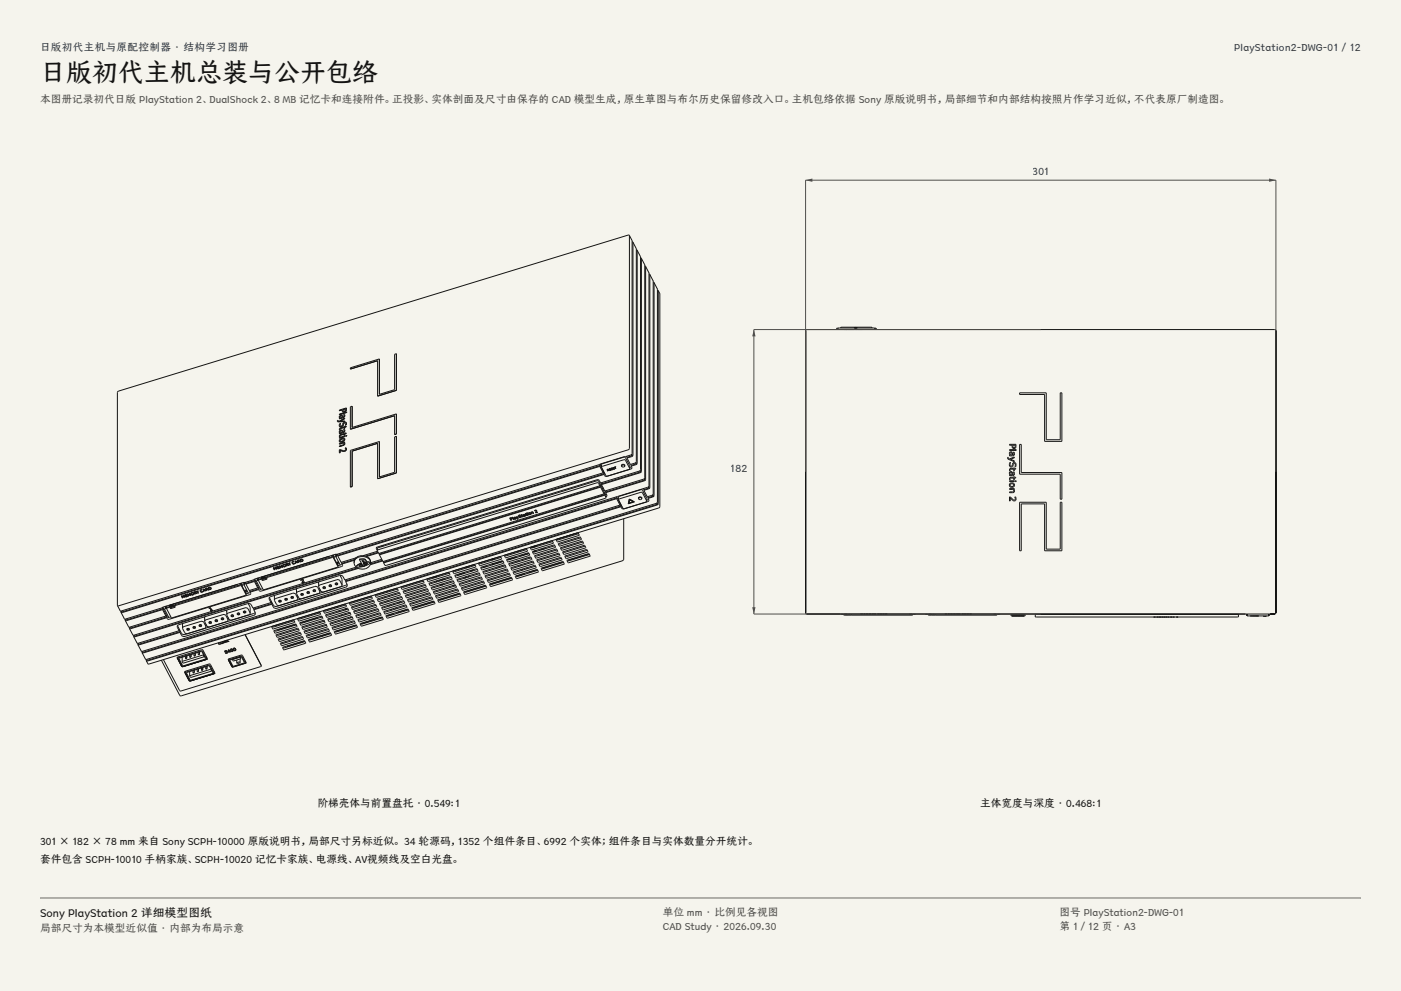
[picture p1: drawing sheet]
<svg xmlns="http://www.w3.org/2000/svg" width="420mm" height="297mm" viewBox="0 0 420 297" stroke-linecap="round" stroke-linejoin="round" font-family="sans-serif">
<defs><g id="words">
<text font-size="7.8" fill="#141413" x="12" y="24.7">日版初代主机总装与公开包络</text>
<text font-size="3.5" fill="#141413" x="12" y="274.9">Sony PlayStation 2 详细模型图纸</text>
<g font-size="3.2" fill="#1b365d">
<text x="12" y="15.3">日版初代主机与原配控制器 · 结构学习图册</text>
<text x="369.9" y="15.3">PlayStation2-DWG-01 / 12</text>
<text x="309.6" y="52.4">301</text>
<text x="219.1" y="141.4">182</text>
</g>
<g font-size="3.2" fill="#504e49">
<text x="12" y="30.9">本图册记录初代日版 PlayStation 2、DualShock 2、8 MB 记忆卡和连接附件。正投影、实体剖面及尺寸由保存的 CAD 模型生成，原生草图与布尔历史保留修改入口。主机包络依据 Sony 原版说明书，局部细节和内部结构按照片作学习近似，不代表原厂制造图。</text>
<text x="198.7" y="274.5">单位 mm · 比例见各视图</text>
<text x="317.6" y="274.5">图号 PlayStation2-DWG-01</text>
<text x="12" y="279.3">局部尺寸为本模型近似值 · 内部为布局示意</text>
<text x="198.7" y="278.8">CAD Study · 2026.09.30</text>
<text x="317.6" y="278.8">第 1 / 12 页 · A3</text>
</g>
<g font-size="3.2" fill="#141413">
<text x="95.2" y="242">阶梯壳体与前置盘托 · 0.549:1</text>
<text x="293.8" y="242">主体宽度与深度 · 0.468:1</text>
<text x="12" y="253.3">301 × 182 × 78 mm 来自 Sony SCPH-10000 原版说明书，局部尺寸另标近似。 34 轮源码，1352 个组件条目、6992 个实体；组件条目与实体数量分开统计。</text>
<text x="12" y="258.6">套件包含 SCPH-10010 手柄家族、SCPH-10020 记忆卡家族、电源线、AV视频线及空白光盘。</text>
</g>
</g></defs>
<g fill="#f5f4ed">
<path d="M0 0h420v297h-420z"/>
<path d="M12 12h396v275h-396z"/>
</g>
<g fill="none" stroke="#141413" stroke-width=".3">
<path d="M188.7 70.5h-.4l-152.9 46.8-.2 .3v63.9M188.7 70.5v63.9l-.2 .3-152.9 46.9-.4-.1M188.7 70.5l.8 1.6M189.4 72l.1 .1M189.5 72.1v63.9l-.2 .3-152.9 46.8M189.5 72.5l.2 .1M189.7 72.6v63.9M189.7 72.6l1 1.9M190.7 74.4v.1M190.7 74.5v63.9l-.3 .4-1.4 .4-1-1.9M190.8 74.9l.2 .1M191 75v63.9"/>
<path d="M191 75l1 1.9M192 76.9h.1M192 76.9l-.1 64.1-11.9 3.7-.5-.9h-.5l-65.9 20.1-.3 .4 .3 .7M192 77.3l.3 .1M192.3 77.4v64M192.3 77.4l1 1.9M193.2 79.3h.1M193.3 79.3v64l-.4 .3-11.6 3.6-1-2M193.3 79.7l.2 .1M193.5 79.8v64M193.5 79.8l1 2M194.5 81.7v.1"/>
<path d="M194.5 81.8v64l-91.1 28-.7-1.2-.9-.1-20.6 6.3-.5 .6 .5 1.2M194.6 82.1l.2 .1M194.8 82.2v64M194.8 82.2l1 2M195.7 84.1l.1 .1M195.8 84.2v63.9l-.4 .4-1.4 .4-1-1.9M195.8 84.6l.3 .1M196.1 84.7v63.9M196.1 84.7l1 1.9M197 86.5l.1 .1M197.1 86.6v63.9l-.2 .3-152.9 46.8M197.1 87l.2 .1"/>
<path d="M197.3 87.1v63.9M197.3 87.1l.5 .9M197.7 87.9l.1 .1M197.8 88v63.9l-.2 .3-152.9 46.8-.4-.1M241.7 98.8h140.6l.2 .3-.1 84.7-.3 .2h-140.4l-.2-.3v-84.6zM251.2 98.3h-.4v.5M251.2 98.3h11M251.2 98.3v.5M252.1 98.3v-.2h.3h8.7h.3v.2M253 98.7v.1M253.1 98.8h.1M253.1 98.7v.1"/>
<path d="M253.1 98.8h.2M253.5 98.7v.1M253.6 98.7v.1M254 98.7v.1M254.1 98.7v.1M254.2 98.7v.1M254.3 98.7v.1M254.5 98.7v.1M254.6 98.7v.1M254.7 98.7v.1M254.8 98.7v.1M254.9 98.7v.1"/>
<path d="M255 98.8h.5M255 98.7v.1M255.5 98.7v.1M255.6 98.8h.1M255.6 98.7v.1M255.7 98.8h.1M256 98.7v.1M256.1 98.2l.4 .1M256.1 98.2h.1M256.2 98.2h-.1M256.2 98.2l.3 .1M256.2 98.2h.6"/>
<path d="M256.5 98.7v.1M256.8 98.7v.1M256.8 98.2l-.3 .1M256.8 98.2h-.6M256.8 98.2h.1M256.9 98.7v.1M256.9 98.2l-.4 .1M256.9 98.2h.1M257.1 98.7v.1M257.2 98.7v.1M257.3 98.7v.1M257.5 98.7v.1"/>
<path d="M257.6 98.7v.1M257.8 98.7v.1M257.9 98.7v.1M258 98.7v.1M258.2 98.7v.1M258.4 98.7v.1M258.5 98.7v.1M262.2 98.3h.4v.5M262.2 98.3v.5M105 110.6h.1M105 110.6l8.2-2.5v10.6M113.2 118.7h.1"/>
<path d="M113.7 107.6l-8.7 2.6v.4M113.7 107.6v10.6M118.8 106l-.5 .2v10.6l-4.6 1.4v-10.6M118.8 106v11M118.8 106h.1M118.8 117h.1M118.8 117l-5.6 1.7M305.7 117.7h8v14.1h4.1v-14.1h.5v14.6h-5.1v-14.1h-7.5zM101.2 126.3h.1M101.2 126.3v.1M101.2 126.4h.4M101.3 126l-.1 .3"/>
<path d="M101.3 126h.1M101.6 126.4h.1M101.7 125.1l.1 .1M101.7 129.6h.1M101.7 132.3h.1M101.7 129.6l.1 .1M101.7 123.1l.9-.3v.5M101.7 133.1l1.1-.3 .3 .2-.2 .3-1.2 .4v.1M101.7 123.1h.1M101.7 124.3h.1M101.7 125.5h.1M101.7 128.9h.1"/>
<path d="M101.7 130h.1M101.7 130.9h.1M101.7 131.3h.1M101.7 133.8h.1M101.7 133.1h.1M101.7 135.7h.1M101.7 127.7v.1M101.8 125.2l.2 .1-.3 .2M101.8 129.6l.2 .1-.3 .3M101.8 125.2l.2 .1M101.8 129.7h.2M101.9 128.8h.1"/>
<path d="M101.9 130.7l.1 .1M101.9 130.8h.1M102 128.8l-.3 .1M102 130.8l-.3 .1M102 135h.1M102 135.6v.1M102 135v.7M102 135l.8 .2M102 135.7h-.3M102 129.2l-.1 .2M102 128.5v.3M102 130.5l-.1 .2"/>
<path d="M102 128.5v.1M102 130.5v.2M102.1 126.9l-.3 .1-.1 .7M102.1 126.9h.1M102.2 124.6h.3M102.2 124.6a.27 .27 0 0 0-.3 .2 .27 .27 0 0 0 .2 .3h.4v-.4M102.3 128.4l-.3 .1M102.3 128.4l.8-.3v.4M102.5 124.6v.1M102.5 129.1h.1M102.5 129.1l-.5 .1M102.5 129.1v.5h-.4l-.2-.2"/>
<path d="M102.6 123.3h.1M102.6 123.3l.6 .1M102.7 124.5a.61 .61 0 0 0-.7 0 .61 .61 0 0 0-.3 .6M102.7 129a.61 .61 0 0 0-.7 0 .61 .61 0 0 0-.3 .6M102.7 129v.3M102.7 129v.2M102.7 124.5h.1M102.7 124.5v.5M102.7 127.6l-.6 .3-.4-.1M102.7 129.2v.3M102.8 135.2h.1M102.8 125h-.1"/>
<path d="M102.8 129.5h-.1M102.8 135.2l.2 .1M102.8 122.8l.8-.3a.45 .45 0 0 1-.2 .8 .45 .45 0 0 1-.6-.5zM102.8 122.8h.1M102.9 127.2l-.2 .4M102.9 127.2h.1M103 131.5l-.8 .2-.3 .4M103 131.5l.1 .1a.71 .71 0 0 1-1.2 .5M103 127.1h.1M103 127.1l-.1 .1M103 124.3h.3M103 128.8h.3"/>
<path d="M103 124.3h.1M103 128.8h.1M103 124.3l.1 .4-.3 .3M103 128.8l.1 .4-.3 .3M103.1 130.5v-.4l-1.1 .4M103.1 128.5h.1M103.1 130.5h.1M103.2 125l-.6 .2M103.2 129.4l-.6 .3M103.2 125l-1.5 .5M103.2 129.4l-1.5 .6M103.2 133.3l-1.5 .5"/>
<path d="M103.3 124.3l.1 .2M103.3 124.3h.1M103.3 128.8h.1M103.3 124.3l.1 .3M103.3 128.8v.1M103.3 126.7l-.3 .4M103.3 126.7h.3M103.3 125.3l-1.5 .9h-.4l-.1-.2M103.3 127.7l-1.4 .6-.2 .6M103.3 129.7l-1.4 .6-.2 .6M103.3 130.4h.1M103.3 125.5h.1"/>
<path d="M103.3 126.1v.1M103.3 130.7l-1.6 .4v.2M103.3 132.4l-1.6 .5v.2M103.3 125.3h.1M103.3 125.3v.2M103.3 126.1v.2M103.3 128v.4M103.3 130v.4M103.3 130.7v.1M103.3 132.4v.2M103.3 125.5l-1.2 .7 1.2-.1M103.3 126.3h.1"/>
<path d="M103.3 128h.1M103.3 128.4h.1M103.3 127.7h.1M103.3 130v.1M103.3 129.7h.1M103.3 130.7h.1M103.3 130.8h.1M103.3 132.4h.1M103.3 132.6h.1M103.3 131.5a1.08 1.08 0 0 0-1.6 .8M103.3 131.5h.1M103.3 132.6l-.2 .1 .2 .1"/>
<path d="M103.3 126.3l-1.7 .1M103.3 128.4l-.2 .1M103.3 130.4l-.2 .1M103.3 130.8l-1.6 .5M103.3 131.5a1.05 1.05 0 0 1-1.6 .8M103.3 128.8l-.1 .6M103.3 132.8h.1M103.3 128.9l-.1 .5M103.3 132.8l.1 .2M103.4 133l-.2 .3M103.4 124.6l-.2 .4M103.4 134.3h.4"/>
<path d="M103.4 134.3h.1M103.5 134.3l.1 .2M103.5 127.4h.1M103.6 126.7v.1M103.6 134.5h.1M103.6 134.5a.73 .73 0 0 1-.5 .6 .73 .73 0 0 1-.9-.3h-.5v.9M103.6 130.7v.1M103.6 126.8l-.1 .6M103.7 123.1l-.5 .3M103.7 135l-.7 .3M103.8 127.7h-.5M103.8 129.7h-.5"/>
<path d="M103.8 127.3h.1M103.8 127.9h.1M103.8 127.7h.1M103.8 127.7v.2M103.8 129.7v.2M103.8 129.7h.1M103.8 129.9h.1M103.8 127.3l-.3 .1M103.8 127.9l-.5 .1M103.8 129.9l-.5 .1M103.8 134.3v.1M103.8 134.3h.1"/>
<path d="M103.8 126.7a.89 .89 0 0 0-1.3 .8l-.2 .2a.39 .39 0 0 1-.4-.3 .39 .39 0 0 1 .2-.5M103.8 126.7h.1M103.8 126.7v.6M103.8 122.3l-.1 .8M103.8 122.3l-2.1 .6v.2M103.8 122.3h.1M103.8 134.4l-.1 .6M103.9 123.4l-2.2 .7v.2M103.9 130.5l-.3 .2M103.9 123.4h.1M103.9 123.6h.1M103.9 123.4v.2"/>
<path d="M103.9 130.5v.2M103.9 130.5h.1M103.9 130.6v.1M103.9 123.6l-2.2 .7M103.9 130.7h-.3M105 128.6l13.3-4v5.6M105 128.6h.1M105.6 121.7l-.6 .2v6.7M105.6 135.2l7.6-2.3v10.6M105.6 121.7h.1M105.6 121.7v6.4l13.2-4.1M105.6 135.2v10.6"/>
<path d="M105.6 135.2h.1M113.7 132.3l-8.7 2.7v11M113.7 132.3v10.6M118.3 130.2h.1M118.8 124v6.1M118.8 130.8v11M118.8 130.8l-.5 .1v10.6l-4.6 1.4v-10.6M118.8 130.1h.1M118.8 124v.1M118.8 130.8h.1M118.8 130.1l-.5 .1M179.7 139.2l.1 .4"/>
<path d="M179.8 139.2l1.8 3.3 .5 .2M179.8 139.8l-143.1 43.8-.4-.1M179.8 139.6l-143.5 43.9M179.8 139.8l1 1.9M179.8 139.6v.2M180.2 139l-.3 .4M180.3 139.2l.1 .1M180.3 139.2l.3-.2 6.6-2 .3 .2 1.3 2.4v.9M180.3 139.2v.8M181.8 138.5l.1 .1M182.7 138.2v.1M184.6 139.9l-1 .3"/>
<path d="M184.6 139.9h.1M184.6 139.9v.1M184.6 140h-.2l.2 .5M184.6 140h.1M185.4 137.4v.1M186.4 139.7l.3 .3 .5-.3M186.4 139.7l.4-.4 .4 .4M186.4 139.3v.4M186.4 139.8l-.1-.3a.54 .54 0 0 1 .5-.4 .54 .54 0 0 1 .5 .4l-.1 .3M187.2 139.3v.4M187.8 136.8l.2 .3M188 137.1v.2"/>
<path d="M189.1 139.2l.1 .3M189.2 139.7l.2 .5-.3 .4-7.1 2.2a.69 .69 0 0 1-.9-.6M189.2 139.5v.2M189.3 139.9l-.5 .2M189.4 136.1v.5l-.1-.3M189.7 136.5l-.4 .4-1.3 .4M189.7 136.5l-1.7 .6M190.7 138.5v.5l-.2-.3M191 138.9l-.4 .4-1.4 .4M191 138.9l-1.8 .6M302.1 137.1l.6 .4 1.4-.6v.3l-1.2 .5 1.2 .4v.3l-1.8-.8zM302.6 133.2h2v.6a.63 .63 0 0 1-.8 .6 .63 .63 0 0 1-.4-1h-.8z"/>
<path d="M302.6 134.8h2.1v.2h-2.1zM302.7 138.6h.3a.5 .5 0 0 0-.3 .7 .5 .5 0 0 0 .7 .2 .66 .66 0 0 1 .8-.9 .66 .66 0 0 1 .3 1.1l-.3 .2a.45 .45 0 0 0 .2-.7 .45 .45 0 0 0-.6-.1 .7 .7 0 0 1-.8 .9 .7 .7 0 0 1-.3-1.2zM302.7 135.5a.61 .61 0 0 1 .8 .1 .61 .61 0 0 1 0 .8 .51 .51 0 0 0 .4-.4 .51 .51 0 0 0-.1-.5 .59 .59 0 0 1 .3 .7 .59 .59 0 0 1-.6 .4h-.9v-.2h.3l-.3-.3zM302.9 135.7l.4 .1 .1 .6-.6-.3zM303.6 133.4h.8v.4a.36 .36 0 0 1-.4 .3 .36 .36 0 0 1-.4-.3zM305.7 133.2h.5v8.4h12.1v8h-.5v-7.5h-12.1zM105 146h.1M105.6 145.8h.1M105.6 145.8l-.6 .2M113.2 143.5h.1M118.8 141.7v.1M118.8 141.8l-5.6 1.7"/>
<path d="M152.8 155.3h.1M152.8 155.3l.5 .7M153 155.3l.4 .1-.3 .2zM153.1 155.2l-.3 .1M153.1 155.6h.1M153.3 155.9v.1M153.3 155.2h-.2M153.3 155.2l.2 .2M153.5 155.4l-.4 .3 .2 .3M153.5 155.4h.1M153.5 155l.5 .7M153.5 155h.1"/>
<path d="M153.6 155h.1M153.6 155h-.1M153.6 155l.4 .7M154 155.2h.5M154 155.1l.5-.1 .3 .5M154 155.1v.1M154 155.7h.1M154.1 155.4l.3 .2 .4-.1M154.1 155.4h.1M154.2 155.4v.1M154.5 155.2h.1M154.5 155.2l-.4 .2"/>
<path d="M154.5 155.3l-.3 .1M154.5 155.3h.1M154.6 155.3v.1M154.6 155.4l-.4 .1M154.6 155.4h.1M154.7 154.9h.1M154.7 154.9l.5 .5M154.8 154.9h.1M154.8 154.9h-.1M154.8 155.5h.1M155.1 155.5v.1M155.2 155.4h.1"/>
<path d="M155.2 154.8l.1 .6M155.2 154.8v.4l-.4-.3M155.2 154.7v.1M155.2 155.4l-.1 .2M155.3 155.4h.1M155.3 155.4l-.2 .2M155.4 154.6l.8 .3M155.4 154.6h.1M155.6 154.6h.1M155.6 154.6l.2 .1M155.7 155.1h.1M155.8 154.7h.1"/>
<path d="M155.8 154.4l-.4 .2M155.9 154.7l.4 .2M155.9 154.7h.1M155.9 154.7h-.1M156 154.3l-.2 .1M156 154.3v.1M156 154.4l-.4 .2M156 154.4h.1M156.1 155l-.4 .1M156.2 154.9l-.1 .1M156.2 154.4v.1M156.2 154.3v.2"/>
<path d="M156.2 154.3h.1M156.3 154.9l-.6 .2M156.3 154.9h.1M156.3 154.2l-.1 .1M156.3 154.2h.1M156.3 154.2l.1 .2M156.4 154.4l.2-.1-.2 .2 .5 .3-.3 .1-.4-.4M156.4 154.4h.1M156.8 154.3h.5M156.8 154.3l.5-.1 .3 .4M156.8 154.3h.1M156.9 154.6l.2 .2 .5-.2"/>
<path d="M156.9 154.6h.1M157 154.6h.1M157 154.6l.2 .1M157 154.5v.1M157.1 154.4l-.2 .2M157.3 154.3h.1M157.3 154.3l-.2 .1M157.4 154.6l-.2 .1M157.4 154.5h-.4M157.4 154.5l-.2 .2M157.4 154.5v.1M157.5 154.1h.1"/>
<path d="M157.5 153.9v.2M157.5 153.9h.1M157.6 153.9h-.1M157.6 153.9h.1M157.6 153.9v.1M157.6 154.6h.1M157.6 154l.3-.1-.2 .2 .5 .4h-.4l-.3-.4M157.6 154h.1M157.9 153.7l.2 .1M157.9 153.7h.1M158 153.9l.4 .5M158 153.9h.1"/>
<path d="M158 153.7h-.1M158 153.7h.1M158 153.7l.1 .1M158.1 153.8h.1M158.1 153.9h-.1M158.1 153.9h.1M158.1 153.9l.3 .5M158.4 154.4h.1M158.4 153.9a.36 .36 0 0 0 .3 .4 .36 .36 0 0 0 .4-.3M158.4 153.9h.1M158.4 153.8v.1M158.6 153.7l.5 .3"/>
<path d="M158.6 153.7l-.2 .1M159.1 154h.1M159.1 153.5v.1M159.1 153.6l.4 .4M159.2 153.5l-.1 .1M159.2 153.5l.1 .1M159.2 153.5h.1M159.3 153.7l.2 .3M159.3 153.5v.1M159.3 153.5l.4-.1 .3 .5M159.4 153.6l.2-.1 .4 .4M159.4 153.6l-.1 .1"/>
<path d="M159.5 154h.1M160 153.9h.1M160.2 153.1h.6M160.2 153.1h.1M160.4 153l-.2 .1M160.5 153.6h.1M160.7 152.9l-.3 .1M160.7 152.9l.2 .1M160.7 153.3l-.2 .3M160.7 153.3h.1M160.8 153.1h.1M160.8 153.2l-.1 .1"/>
<path d="M160.8 153.1v.1M160.8 153.1l-.1 .2M160.9 153v.1M160.9 153.1l-.2 .5 .5-.1-.7 .1M160.9 153.1h.1M172.9 159.8l-5.9 1.8M173.2 159.7h.1M173.3 159.7l.3 .8-6.4 1.9-.4-.8M173.4 159.9l-6.4 1.9M179.8 145.6l-66.3 20.3-.4-.9M179.8 145.6l-.4-.8-.4-.1-65.7 20.1-.2 .2M179.8 145.6v-.2l.2 .4"/>
<path d="M180 145.8l-66.3 20.3v.2M180 146l1.1 2M180 146l-66.3 20.3M180 145.8v.2M180.1 144.7l.2 .3M180.2 144.9v.8M180.3 145v.2M180.3 140l.1 .1M180.3 140l.3-.2 6.6-2 .3 .1 1.3 2.6M180.7 146.1v.6M180.8 141.7l-107.4 32.9M180.8 141.7v-.2l.3 .5"/>
<path d="M181.1 142.2l-79.8 24.4M181.1 142v.2M181.1 142l-79.8 24.4M181.1 148l-66.3 20.3-1.1-2M181.1 148v-.2l.2 .4M181.2 142l.2 .1M181.3 148.4l.3 .7M181.3 148.2l-66.3 20.3v.2M181.3 148.4l-66.3 20.3M181.3 148.2v.2M181.4 147.1l.2 .3M181.6 147.7l.4 .8-.3 .3"/>
<path d="M181.6 147.4v.3M181.6 149.1l-.2 .3-65.6 20.1-.4-.1-.4-.7M181.6 149.1v-.7l-2.2-4.2-.4-.1-65.7 20.1-.2 .2M181.7 148.8h-.1M181.8 148.2l-.2 .1M181.9 140.7h.5M181.9 140.7l.4 .5M181.9 140.7h.1M182.1 140.9h.1M182.3 140.9h-.2M182.3 141.2h.1M182.3 140.8v.1"/>
<path d="M182.3 140.8h.1M182.3 140.8l-.2-.1v.2M182.4 140.9l.3 .2M182.4 140.9l-.2 .1 .1 .2M182.4 140.9h.1M182.4 140.7v.1M182.4 140.8v.1M182.4 140.8h.1M182.5 140.9h.1M182.5 140.9l.2 .2M182.5 140.5l.3 .5 .4-.1h-.4M182.5 140.5h.1"/>
<path d="M182.7 140.6l.1 .3M182.7 140.6v.1M182.7 141v.1M182.7 140.7h.1M182.7 140.7h.4l-.3 .1M182.8 140.9h.1M182.9 140.4l-.4 .1M182.9 140.4l.1 .1M183 140.5l-.3 .1M183.1 140.5l.3 .1M183.1 140.4v.1M183.2 140.4l.3-.1-.4 .1"/>
<path d="M183.2 140.4v.1M183.2 140.5h.2M183.3 140.8h.1M183.4 140.5l.3 .1M183.4 140.5h.1M183.4 140.6l.2 .1-.3 .1M183.4 140.6h.1M183.6 140.2l.3 .5 .4-.1M183.6 140.2h.1M183.7 140.7l-.4 .1M183.7 140.6v.1M183.7 140.2l.6-.1 .3 .4"/>
<path d="M183.7 140.2l.2 .4M183.7 140.2l.1 .2M183.8 140.4l.3-.1-.3 .1M183.8 140.4h.1M183.9 140.6h.1M184 140.1h.1M184.1 140.1h-.1M184.2 140.5l-.3 .1M184.2 140.5h.1M184.2 140.5l.1 .1M184.3 140.6h.1M184.6 140.4v.1"/>
<path d="M184.8 148.9l.1 .3M184.9 148.9l1.6 3M184.9 149.4l1 2M184.9 149.2v.2M184.9 149.2l-81.3 24.9M184.9 149.4l-81.3 24.9M185.4 149.8l1.3 2.5 .5 .1M185.4 149.8l.3-.3 6.6-2 .3 .2 1.3 2.5M185.4 149l.1 .1M185.4 149l.3-.3 6.6-2 .3 .2 1.3 2.4v.9M185.4 149v.8M185.9 151.4v-.2l.2 .5"/>
<path d="M185.9 151.4l-143.2 43.8M186 151h.1M186.1 151.9l-143.1 43.8-.4-.1M186.1 151.7l-143.5 43.9M186.1 151.7v.2M186.3 148.5v.1M187 155.5v12.1l-.5 .5-132.1 40.4-.5-.1-5.5-10.5M187.8 148v.1M188.3 151h.1M188.7 149.6h.1M188.7 149.6l-.4 1.4M188.7 149.6l1.5 .8"/>
<path d="M188.8 140.5l-.2 .2M188.8 149.8l1 .6-1.2 .4zM190.2 150.4h.1M190.2 150.4l-1.9 .6M190.5 147.2v.1M191.5 149.4l.3 .3 .5-.3M191.5 149.4l.4-.3 .4 .3M191.5 149.1v.3M191.5 149.6l-.1-.3a.54 .54 0 0 1 .5-.4 .54 .54 0 0 1 .5 .4l-.1 .3M192 140.9v.5l-.2-.3M192.3 141.4l-.4 .3-11.6 3.5M192.3 141.4l-12 3.6"/>
<path d="M192.3 149.1v.3M192.8 146.5l.2 .2M193 146.7v.3M193.2 143.4v.5l-.1-.4M193.5 143.8l-.4 .3-11.5 3.6M193.5 143.8l-11.9 3.6M193.9 150.2l-.2 .3M194.1 148.9l.2 .3M194.3 149.4l.2 .5-.3 .4-7.1 2.2h-.6l-.4-.6M194.3 149.2v.2M194.4 149.6l-.5 .3M194.5 145.8v.5l-.2-.3"/>
<path d="M194.8 146.2l-.4 .3-1.4 .5M194.8 146.2l-1.8 .5M195.8 148.2v.5l-.2-.3M196.1 148.6l-.4 .3-1.4 .5M196.1 148.6l-1.8 .6M196.9 150.8l.1 .3M197 151.1l-152.9 46.8M197 150.6v.5M197.3 151l-.4 .4-152.7 46.7-.3-.1M197.3 151l-.3 .1M302.6 146.4h1.5v.3h-.2a.53 .53 0 0 1 .2 .6 .53 .53 0 0 1-.6 .4h-.9v-.3h.9a.37 .37 0 0 0 .4-.4 .37 .37 0 0 0-.4-.3h-.9zM302.6 148.9l.9 .7a.5 .5 0 0 0 .8 .1 .5 .5 0 0 0-.1-.8 .64 .64 0 0 1 .2 1.1 .64 .64 0 0 1-1-.3l-.5-.5v.9h-.3z"/>
<path d="M302.6 144.1h1.5v.2h-1.5zM302.7 141.5a.61 .61 0 0 1 .8 0 .61 .61 0 0 1 0 .8 .51 .51 0 0 0 .4-.3 .51 .51 0 0 0-.1-.6 .59 .59 0 0 1 .3 .7 .59 .59 0 0 1-.6 .5h-.9v-.3h.3l-.3-.3zM302.7 140.5l1.4-.3v.2h.4v.2h-.4v.5h-.2v-.5h-.9l-.2 .5h-.2zM302.7 143.1l1.4-.2v.1h.4v.3h-.4v.5h-.2v-.5h-.9l-.2 .5h-.2zM302.9 141.6l.4 .1 .1 .6-.6-.2zM302.9 145.1a.49 .49 0 0 1 .8-.1 .49 .49 0 0 1-.1 .8l-.7-.1zM304.3 144.1h.4v.2h-.4zM305.7 150.5h8v14.1h4.1v-14.1h.5v14.6h-5.1v-14.1h-7v14.1h-.5zM54.4 178.6h.1M54.4 178.6l.4 .6M54.5 178.5h.1M54.5 178.5l-.1 .1"/>
<path d="M54.8 179.2h.1M55 178.4v.5l-.5-.4M55 178.4h.1M55.1 179v-.5l.4 .5M55.1 179h.1M55.1 179l-.6-.4 .3 .6M55.1 178.3l-.1 .1M55.1 178.3v.1M55.1 178.3l.4 .7M55.4 178.3l.3 .6 .6-.1M55.4 178.3h.1M55.5 179h.1"/>
<path d="M55.6 178.5l.4-.1-.3 .2 .1 .2M55.6 178.5h.1M55.8 178.8h.1M55.9 178.1l-.5 .2M55.9 178.1h.1M55.9 178.1l.1 .1M56 178.2h.1M56 178.2l-.5 .1 .1 .2M56.1 178v.1M56.1 178.1l.5 .6M56.2 179.7v.1M56.2 178.7l-.4 .1"/>
<path d="M56.2 178.7h.1M56.2 178.7l.1 .1M56.3 178.8h.1M56.3 178l-.2 .1M56.3 178h.1M56.6 178.7h.1M56.7 177.9h.1M56.7 177.9v.5l-.4-.4M56.8 179.5v.1M56.8 178.4h.1M56.8 178.4v-.5l.5 .6M56.8 178.4l-.5-.3 .3 .6"/>
<path d="M56.9 177.8h.1M56.9 177.8l.4 .7M56.9 177.8l-.2 .1M57.2 177.9a.46 .46 0 0 1 .5-.3 .46 .46 0 0 1 .4 .4M57.2 177.9a.46 .46 0 0 0 .4 .4 .46 .46 0 0 0 .5-.3M57.2 177.9h.1M57.3 178.5h.1M58.1 177.5h.6M58.1 177.5h.1M58.1 177.5l.4 .6M58.1 178h.1M58.3 177.7h.1"/>
<path d="M58.4 179v.1M58.5 178.1h.1M58.6 177.5v.1M58.6 177.5h-.4l.1 .2M58.6 177.6l-.3 .1M58.7 177.3l.8 .5M58.7 177.3h.1M58.7 177.5h.1M58.7 177.5v.1M58.7 177.6l.2 .2M58.8 177.2l-.1 .1M58.8 177.2h.1"/>
<path d="M58.8 177.2l.4 .2M58.9 177.8h.1M58.9 177.8l.2 .1M59.1 178.8v.1M59.1 177.9l-.7-.1 .1 .3M59.1 177.9h.1M59.2 177.4h.1M59.3 177.1h.1M59.3 177.1l-.1 .3M59.4 177l-.1 .1M59.4 177h.1M59.4 177l.1 .8"/>
<path d="M59.5 177.8h.1M60 177.1a.51 .51 0 0 0 .4 .4 .51 .51 0 0 0 .5-.2M60 177.1h.1M60 176.9v.2M60.4 176.7l-.4 .2M60.4 176.7l-.4 .3M60.4 176.7h.2M60.6 176.7h.1M60.6 176.7v.1M60.6 176.8a.34 .34 0 0 0-.4 .1 .34 .34 0 0 0 .1 .5 .34 .34 0 0 0 .4-.1M60.6 176.8h.1M60.7 178.3v.1"/>
<path d="M60.8 177.2l-.1 .1M60.8 177.2l.1 .1M60.9 177.3h.1M61 176.6l.1 .7M61 176.6h.1M61.1 176.6l.3 .3-.3 .1zM61.1 177h.1M61.1 176.5l-.1 .1M61.1 176.5h.1M61.1 176.5l.7 .6M61.1 177.3h.1M61.4 178.1v.1"/>
<path d="M61.5 176.4l.6-.1 .1 .2M61.5 176.4l.5 .6M61.5 176.4h.1M61.7 176.4l.4 .1-.3 .2zM61.8 177.1h.1M61.8 177.1l-.3-.1-.4 .1v.2M61.8 176.7h.1M62 177h.1M62.2 176.6h.1M62.2 176.5v.1M62.2 176.5h.1M62.2 176.6l.2 .1"/>
<path d="M62.4 176.7h.1M62.4 176.7l.2 .1M62.4 176.1l.6-.1 .3 .4M62.4 176.1l.3 .7 .6-.4M62.4 176.1h.1M62.5 176.2a.37 .37 0 0 1 .5-.1 .37 .37 0 0 1 .2 .4l-.4 .2zM62.6 176.8l-.7-.1 .1 .3M62.6 176.8h.1M62.8 176.7h.1M63 177.6v.1M63.3 176.4h.1M63.6 177.4v.1"/>
<path d="M63.7 177.4v.1M65.3 176.9v.1M66 176.7l-.1 .1M67.6 176.2v.1M68.2 176v.1M68.3 176v.1M69.9 175.5v.1M70.5 175.3v.1M70.6 175.3v.1M71.2 175.5l-18.9 5.8M71.9 174.9l.2 .4M72 174.9l.1 .3"/>
<path d="M72.1 174.9h.1M72.1 175.3l-.9 .2-.1-.3-19.3 5.9 .2 .4M72.1 174.8v.1M72.1 175.2l.3 .1 1.4 2.7M72.1 175.2v.1M72.4 174.7l.3 .7 .7-.3M72.4 174.8l-.4 .1M72.4 175.2v.2M72.6 175.1l-.3 .1M72.6 175.3v.4M73.1 174.6l.3 .5M73.1 174.5v.1"/>
<path d="M73.1 174.6h.1M73.1 174.6l.2 .4M73.1 175.2l1.4 2.6M73.2 174.6l.1 .3M73.2 174.5v.1M73.2 174.5l.1 .4M73.2 174.5l-.1 .1M73.2 174.5l.2 .6M73.3 177l.5-.2 .2 .4M73.3 175h.1M73.3 175l.1 .1M73.3 174.9v.1"/>
<path d="M73.3 174.9h-.1M73.3 174.6l.1 .5M73.4 175.1h.1M73.4 174.6l-24.8 7.6M73.4 176.9v.4M73.5 174.5l.2 .5M73.6 174.5h.1M73.6 174.5l.1 .3M73.6 176.9v.8M73.7 174.8v.2M73.7 175l1.3 2.4M73.7 176.8v1.1"/>
<path d="M73.8 178.3l-22.2 6.9-.3-.1-1.4-2.7M73.8 178.3l-1.4-2.7-.3-.1-19.8 6M73.8 178h.1M73.8 178v.3M74 177.3h-.3M74 177.2v.1M74.8 176.9l.2 .4M75 177.5l.2 .4-.3 .3-24.2 7.4-.4-.1-.3-.4M75 177.3v.2M75 177.6l-1.2 .4M76.1 173.7v.1M76.1 173.8l.2 .3"/>
<path d="M76.2 173.6l1.5 2.8 .3 .2 .8-.2M76.3 174.3l-2.6 .7M76.3 174.3l1 1.9M76.3 174.1v.2M76.3 174.1l-2.6 .7M76.4 173.5l.3 .6 .6-.2M76.8 174.1l1.3 2.5M77.1 173.3v.1M77.1 173.3h.1M77.1 173.4l.2 .4M77.1 173.4l.2 .5M77.2 173.3h-.1"/>
<path d="M77.3 173.8h.1M77.3 173.8v.1M77.3 173.7v.1M77.3 176.2v-.2l.2 .5M77.3 176.2l-2.6 .8M77.3 173.2v.1M77.3 173.7v.2M77.3 173.9h.1M77.3 173.7l.2 .2M77.5 173.7h.1M77.5 173.7v.3M77.5 173.6l-.3 .1"/>
<path d="M77.5 173.2l.1 .4 1.1-.4M77.5 176.5l-2.5 .8M77.5 176.5v.2M77.5 176.7l-2.5 .8M77.6 173.5l-.1 .2M78.3 172.9l.1 .4M78.4 172.9l.1 .4M78.4 173.6l-.9 .4M78.4 173.6l.3 .4M78.4 173.6v-.3l.3 .4M78.5 172.9h.1M78.6 173.5h.1"/>
<path d="M78.6 173.3v.2M78.7 173.7v.3M78.7 172.9l.1 .4h.2M78.7 172.8l.2 .5M78.7 173.2v.1M78.8 172.8h.1M78.8 173.3h-.1M78.8 172.8l.2 .5 .2-.1M78.9 172.8h.1M78.9 172.8l.2 .4M78.9 173.3h-.2M78.9 173.3h.1"/>
<path d="M79 172.7v.1M79 172.7l.2 .5h.2M79.1 173.1v.1M79.1 172.7l.2 .4M79.1 173.2h.1M79.2 172.7h.1M79.2 172.7l.4 .5M79.3 172.6l.2 .5M79.4 172.6v.1M79.5 172.6h.1M79.5 172.6h-.1M79.5 173.1h.1"/>
<path d="M79.5 173v.1M79.6 172.6h.1M79.6 173.2v.2M79.7 173l-.1 .2M79.9 172.9l-.4 .1M79.9 173.1l.2 .4-1.4 .5M80 173.3l-1.3 .4M81.4 172h.1M81.9 170.2l.4 .6M81.9 170.2h.1M82 171.8v.1M82.1 171.8h.1"/>
<path d="M82.1 170.1l-.2 .1M82.1 170.1h.1M82.3 179.8l.8 1.5 .7 .2M82.3 178.5v1.3M82.3 170.8h.1M82.5 170v.5l-.4-.4M82.5 170h.1M82.6 170.6v-.6l.4 .6M82.6 170.6l-.6-.4 .3 .6M82.6 170.6h.1M82.7 169.9l-.2 .1M82.7 169.9h.1"/>
<path d="M82.7 169.9l.3 .7M82.9 169.9l.6-.2-.4 .2 .1 .2M82.9 169.9l.4 .6 .5-.2-.5 .1M82.9 169.8v.1M83 170.6h.1M83.2 170.1h.1M83.3 170.4h.1M83.6 170h.1M83.6 170l-.4 .1M83.6 170l-.4 .2 .1 .2M83.7 169.6l.4 .7M83.7 169.6h.1"/>
<path d="M83.7 171.3h.1M83.8 179.9l.3 .3h-.3zM83.8 169.6h-.1M83.8 169.6h.1M84.1 170.2v.1M84.3 169.4h.1M84.3 169.4v.6l-.5-.4M84.3 171.1v.1M84.4 170v-.5l.4 .5M84.4 170l-.6-.3 .3 .6M84.4 170h.1M84.4 169.4h-.1"/>
<path d="M84.4 169.4h.1M84.4 169.4l.4 .6M84.8 169.5a.46 .46 0 0 0 .4 .4 .46 .46 0 0 0 .4-.3M84.8 169.5h.1M84.8 169.4v.1M84.8 170h.1M84.9 169.6a.29 .29 0 0 1 .2-.3 .29 .29 0 0 1 .4 .1 .29 .29 0 0 1-.2 .4M84.9 169.6l.4 .2M85.4 169.2l-.6 .2M85.4 169.2l.2 .4M85.4 179.5l.3 .3 .4-.3M85.4 179.5h.1"/>
<path d="M85.6 169l.5 .7M85.6 169h.1M85.6 169.6h.1M85.7 179.4l.3 .2h-.4zM85.8 169.1l.4 .1-.3 .1zM85.9 169.3h.1M86 170.6h.1M86.1 169.6v.1M86.1 179.5h.1M86.1 168.9l-.5 .1M86.1 168.9l.2 .2M86.2 169.3h.2"/>
<path d="M86.2 169.2l.2 .1M86.2 168.8h.1M86.2 168.8l.8 .6M86.3 169.2l-.1 .1M86.3 169.1v.1M86.3 169.1h.1M86.4 168.8h-.2M86.4 168.8h.1M86.4 168.8l.3 .2M86.4 169.3h.1M86.4 169.3l.2 .2M86.6 170.4h.1"/>
<path d="M86.6 169.5l-.7-.1 .2 .3M86.6 169.5h.1M86.7 169h.1M86.8 168.6v.1M86.8 168.6l-.1 .4M87 168.6l-.2 .1M87 168.6h.1M87 168.6v.8M87 169.4h.1M87.3 179l.2 .2 .4-.2M87.3 179h.1M87.5 178.8l.3 .3h-.4z"/>
<path d="M87.5 168.6a.51 .51 0 0 0 .4 .4 .51 .51 0 0 0 .5-.1M87.5 168.6h.1M87.9 179h.1M88.1 168.3l-.6 .3M88.1 168.3h.1M88.1 168.3l.1 .1M88.1 168.9h-.2M88.2 168.4l-.5 .1 .2 .4M88.2 168.4h.1M88.3 169.9h.1M88.4 168.8l-.3 .1M88.4 168.8v.1"/>
<path d="M88.4 168.8h.1M88.4 168.9h.1M88.5 168.1l.1 .8M88.5 168.1h.1M88.6 168.2l.3 .3-.3 .1zM88.6 168.6h.1M88.6 168.1h-.1M88.6 168.1h.1M88.6 168.1l.7 .6M88.6 168.9h.1M88.7 176.5l.2 .4M88.9 169.7h.1"/>
<path d="M88.9 177.8l.8 1.5 .7 .1M88.9 176.4v1.4M89.1 168l.5-.1 .2 .2M89.1 168l.4 .6M89.1 168h.1M89.3 179.4l-.7-1.3-.6-.3-5.3 1.5-.4 .5M89.3 179.4l-.5 .5M89.3 178.6v.8M89.3 168.7l-.3-.1-.4 .1v.2M89.3 168.7h.1M89.4 168.2h.1M89.5 168.6h.1"/>
<path d="M89.6 168.1l-.2 .1M89.6 168.1h.1M89.6 168.1l-.4-.1 .2 .2M89.8 168.1l.1 .2M89.8 168.1h.1M89.9 168.3h.1M89.9 168.3l.2 .1M89.9 167.7l.7-.1 .3 .4M89.9 167.7l.4 .7 .6-.4M89.9 167.7h.1M90.1 168.4l-.7-.1 .1 .3M90.1 168.4h.1"/>
<path d="M90.1 173.9l.6-.1 .1 .3M90.1 173.9h.1M90.2 178.1l.3 .2 .4-.2M90.2 178.1h.1M90.3 168.3h.1M90.4 173.7l-.3 .2M90.4 173.7l.6 .1M90.5 177.9l.2 .3h-.3zM90.5 174.6h.1M90.6 169.2h.1M90.7 168.1l-.4 .2M90.7 168.1l-.2 .1"/>
<path d="M90.7 168.1v-.1a.38 .38 0 0 0-.2-.3 .38 .38 0 0 0-.4 0l.2 .6M90.8 174.1l-.3 .5M90.8 174.1v.1M90.9 168h.1M90.9 178.1h.1M91 173.8v.2M91 174l-.3 .6 .6-.2M91 174h.1M91.2 169h.1M91.3 174.4h.1M91.3 174.4v.1M91.3 174.5l-.8 .1"/>
<path d="M91.3 174.5h.1M92.1 177.5l.2 .2 .4-.2M92.1 177.5h.1M92.3 177.3l.3 .3h-.4zM92.7 177.5h.1M92.9 168.5h.1M93.5 168.3h.1M93.9 176.9l.2 .3 .5-.3M93.9 176.9h.1M94.1 176.8l.3 .2h-.3zM94.6 176.9h.1M95.2 167.8h.1"/>
<path d="M95.3 174.5l.2 .4M95.5 175.8l.8 1.5 .8 .1M95.5 174.4v1.4M95.8 167.6h.1M95.9 177.4l-.6-1.3-.7-.4-5.3 1.6-.4 .5M95.9 177.4l-.4 .5M95.9 176.6v.8M96.9 176l.2 .3 .4-.3M96.9 176h.1M97.1 175.9l.3 .2h-.4zM97.5 167.1h.1M97.5 176h.1"/>
<path d="M98.1 166.9h.1M98.7 166.7l.1 .4 .8-.2M98.7 175.5l.2 .2 .5-.2M98.7 175.4v.1M98.8 167.1l-18.9 5.7v.3M98.9 175.3l.3 .3h-.3zM99.4 175.4v.1M99.5 166.5l.1 .4M99.5 166.5l.1 .3M99.5 166.4v.1M99.6 166.4v.1M99.6 166.8l.3 .1 1.4 2.7"/>
<path d="M99.6 166.8v.1M100 166.3l.3 .6 .6-.2M100 166.7v.3M100.1 166.7l-.3 .1M100.2 166.8v.5M100.5 174.9l.3 .3 .4-.3M100.5 174.9h.1M100.6 166.1l.1 .1M100.6 166.1h.1M100.7 166.2l.2 .5M100.7 166.2l.1 .4M100.7 166.8l1.3 2.5"/>
<path d="M100.7 166.2l.1 .3M100.7 166.1h.1M100.7 166.1l.1 .4M100.7 166.1v.1M100.7 166.1h-.1M100.8 174.7l.3 .3h-.4zM100.8 166.1l.1 .6M100.8 166.6h.1M100.8 166.6l.1 .1M100.8 166.5v.1M100.8 166.5h.1M100.9 166.1v.1"/>
<path d="M100.9 166.7h.1M100.9 166.2v.5M101 168.5v.3M101 166.1l.3 .4M101.1 166.1h.1M101.1 166.1l.2 .3M101.2 168.4v.9M101.2 174.9h.1M101.3 166.4v.2M101.3 166.6l1.2 2.3M101.3 168.4v1M101.3 168.4l.2 .4"/>
<path d="M101.3 168.4l-.5 .2M101.3 169.8l-22.2 6.9-.2-.1-1.4-2.6M101.3 169.8l-1.4-2.6-.2-.1-19.8 6M101.3 169.6h.1M101.3 169.6v.2M101.5 168.8h.1M101.5 168.8l-.2 .1M101.9 172.4a3.3 3.3 0 0 1 .6 3M102.4 168.5l.1 .3M102.5 169l.2 .5-.3 .3-24.1 7.4-.5-.1-.3-.4M102.5 168.8v.2M102.5 175.4l-.6-1.4-.6-.3-5.3 1.6-.5 .5"/>
<path d="M102.5 175.4l-.4 .5M102.6 169.1l-1.3 .4M103.5 173.8l.1 .3M103.6 174.3l.5 1.1-.5 .6-20.6 6.3-.9-.1-.6-1.1M103.6 174.1v.2M104.1 175.1l-.5 .3-20.6 6.3-.9-.1-1.4-2.5M106.2 168.7a2.56 2.56 0 0 0 2.4 1.9 2.56 2.56 0 0 0 2.5-1.9M106.2 168.7a2.52 2.52 0 0 1 3.8-1.6l1 .9 .1 .7M106.2 168.7a2.48 2.48 0 0 1 3.8-1.9 1.76 1.76 0 0 1 1.1 1.9M106.2 167.9l-3.7 1.1M106.4 167.6l-3.9 1.2M106.8 167.2l-4.5 1.3"/>
<path d="M106.8 170l-66.6 20.4M106.9 169.7h.1M107.2 170.2l-67.1 20.6M107.4 170.3l-66.9 20.5h-.4M107.7 169.5h.1M107.7 167.6h.1M107.7 167.6l1.1 2h.6l-.6-1M107.7 169.5l.8-.4zM107.7 179.7v.3M107.9 179.7v.3M108.3 168.8l-1 .5-.4 .4M108.4 169l-.2 .1a.37 .37 0 0 0-.4 .1 .37 .37 0 0 0 0 .5l.9-.1"/>
<path d="M108.5 168l.6-.1 .1 .4h-.5zM108.7 168.3h.1M108.7 169.5h-1M108.8 167.5h.1M108.8 167.5l-1.1 .1M108.8 167.5l.7 .1M108.8 168.6h.2zM108.8 168.6h.1M109 168.9h.1M109.1 169.6l.1 .1M109.2 169.7l-1.6 .3-.7-.3M109.3 169.4h.1"/>
<path d="M109.5 167.6l.4 .6M109.5 167.6h.1M109.6 168.5l1-.1 .3 .3-.3-.3zM109.9 168.2l-.3 .3-.8 .1M109.9 168.2h.1M110.1 168.8l-1.1 .1M110.1 168.9l-.9 .5M110.1 168.8v.1M110.1 168.8h-1.2M110.1 168.9l-.8 .5M110.9 168.6v.1M110.9 168.7l-.5 .5-1.2 .5"/>
<path d="M110.9 168.7h.1M111.2 178.7l.4 .7-6.4 2-.4-.8M111.4 178.9l-6.2 1.9-.3-.2M112.4 178.3l.1 .1M112.5 178.2l-.1 .1M112.9 164l.2 .4M113.1 179.5l6.5-2 .4 .7-6.4 2.1zM113.1 164.4v.1M113.1 164.4v.6M113.2 165.2l-4.3 1.3M113.3 165.5l-3.7 1.2M113.4 165.7l-3.5 1.1"/>
<path d="M113.6 165.9l.1 .3M114.2 163.6l.1 .3M114.4 163.5l.2 .3M114.5 167.6l-3.4 1.1M114.6 167.9l-3.5 1.1M114.7 177.6l.1 .3M114.7 168.1l-3.7 1.2M114.9 168.3l.1 .3M114.9 163.4v.3M115.3 178.8l.2 .3M116 177.2l.1 .3M116.6 178.4l.2 .3"/>
<path d="M117.3 179.7l.1 .3M117.7 176.7l.2 .2M118.4 177.9l.1 .3M118.9 176.3l.5 .6M119 179.1l.2 .3M119.2 176.5l-6.3 2-.2-.3M119.4 176.9v.1M119.4 177l-6.5 2-.4-.6M119.8 177.8l-6.2 1.9-.3-.2M120.2 176h.1M120.3 175.9l-.1 .1M120.5 179l-6.3 2-.2-.3"/>
<path d="M120.9 177.2l6.4-2 .5 .6-6.5 2.1zM121.5 178.4l6.5-2 .4 .7-6.4 2zM122.2 179.7v.1M122.2 179.7l6.4-2 .5 .6-6.5 2.1zM126.7 173.9l.4 .8-6.4 2-.5-.7M126.9 174.2l-6.2 1.9-.3-.3M127.6 175.4l-6.3 1.9-.2-.2M127.8 175.8v.1M128.2 176.7l-6.2 1.9-.3-.3M128.4 177.1h.1M128.6 174.8v.1M128.6 174.8l6.5-2 .4 .7-6.4 2z"/>
<path d="M128.9 177.9l-6.3 1.9-.2-.2M129.2 176.1h.1M129.5 179.2l-6.2 1.9-.3-.3M129.7 179.6l-.4-.7-6.5 2.1M129.7 179.6h.1M129.8 179.6l-6.5 2-.5-.6M129.8 173l.1 .3M129.9 177.3l6.5-2 .4 .6-6.4 2.1zM130.3 173.1l-.2-.2 .1 .3M130.5 172.7l.2 .3M130.6 178.6h.1M130.6 178.5l6.4-2 .5 .7-6.5 2.1z"/>
<path d="M130.6 172.7v.2l-.1-.2M130.7 172.7l.2 .3M130.8 172.7l.2 .2M130.9 174.4l-.2-.3 .2 .3M131.2 179.8v.1M131.5 173.9l.6 .2M131.8 175.2l.4 .3M132.1 173.7l.7 .1M132.2 175.1l.6 .2-.6-.2M132.6 173.6h1M134.3 179l.1 .1M134.4 171.5l.5 .7"/>
<path d="M134.7 171.8l-6.3 1.9-.2-.2M134.9 172.2h.1M134.9 172.2l-6.5 2.1-.4-.8M135.3 173l-6.2 2-.3-.3M135.7 171.2v.1M135.8 171.1l-.1 .1M136 174.3l-6.3 1.9-.2-.2M136.2 174.7l-.5-.7-6.5 2.1M136.2 174.7h.1M136.2 174.7l-6.5 2.1-.4-.7M136.4 172.4l6.4-2 .5 .7-6.5 2.1zM136.5 175.3l-.9 .2"/>
<path d="M136.5 178.5l-.1-.2 .1 .2M136.6 175.5l-6.2 2-.3-.3M136.8 175.9l.1 .1M137 173.7v.1M137 173.7l6.5-2 .5 .6-6.5 2.1zM137.3 176.8l-6.3 1.9-.2-.2M137.7 175h.1M137.7 174.9l6.4-2 .5 .7-6.5 2.1zM137.9 177.9l-6.4 1.9M137.9 178l-6.2 2-.3-.3M138.1 171.9l-1 .6M138.2 178.4l-.5-.6-6.5 2"/>
<path d="M138.2 178.4v.1M138.2 178.5l-6.5 2-.5-.6M138.3 176.2l6.5-2 .5 .6-6.5 2.1zM138.7 171.7l-.7 .5M139 177.5h.1M139 177.4l6.4-2 .5 .7-6.4 2zM139.3 171.5l-.6 .5M139.9 172.8l-.6 .5 .6-.5M140 169.8l-.3 .5M140.3 169.7l-.2 .5M140.7 172.5l-.5 .5M140.7 169.6l-.2 .4"/>
<path d="M141 176.9l.1 .2M141.3 170.9l-.2 .4M141.4 169.4l.2 .3M141.7 170.8l-.1 .3M142 169.2l.1 .3M142.2 169.2l.4 .6M142.3 169.2v.3M142.4 169.4l-6.2 1.9-.3-.2M142.6 169.8l.1 .1M142.7 169.9l-6.5 2-.5-.6M143 176.3l.1 .2M143.1 176.3l.1 .2"/>
<path d="M143.1 170.7l-6.3 1.9-.2-.3M143.3 171.1h.1M143.4 168.9h.1M143.5 168.8l-.1 .1M143.7 171.9l-6.2 1.9-.3-.2M144.1 170.1h.1M144.4 173.2l-6.3 1.9-.2-.3M144.9 170v.1M144.9 170h.1M145 170h-.1M145 174.4l-6.2 1.9-.3-.2M145.3 174.8v.1"/>
<path d="M145.4 172.6h.1M145.4 172.5l6.5-2 .5 .7-6.5 2.1zM145.6 175.5l-6.4 2M145.6 169.8h.1M145.7 169.8l-.1 .1M145.7 175.7l-6.2 1.9-.3-.3M145.8 169.7l-1.1 .5M145.8 169.7v.1M145.8 169.7l.1 .1M146.1 173.8v.1M147.5 167.5v.2M147.5 169v.2"/>
<path d="M147.5 169.3h.1M147.5 169.2h.1M147.5 167.7h.1M147.6 174.9l.1 .2M147.8 167.4v.4M147.8 167.6h-.3M147.8 167.6l-.3 .1M147.8 168.9v.3M147.8 169l-.3 .2M147.8 169.1l-.3 .1M147.8 169.2l-.3 .1M148 169l-.1-.1v.3"/>
<path d="M148 168.9v.1M148 169h-.1M148 167.4l-.5 .2M148 167.4v.3M148 167.6l-.5 .3M148 167.5l-.1 .2M148.2 168.8l.1 .3M148.8 168.7l-.2 .3M148.8 168.7v.2M148.8 168.7v.1M148.9 170h.1M149.1 169.9v.1"/>
<path d="M149.2 168.6l-.2 .3M149.2 168.6v.2M149.2 168.6h.1M149.3 169.9h.1M149.5 169.8h.1M149.6 168.4l-.1 .3M149.6 168.4v.3M149.7 169.7v.1M149.8 174.4l-.1-.1v.1M149.9 166.8l.4 .8-6.4 1.9-.4-.6M150 169.7h.1M150 168.3l-.1 .3"/>
<path d="M150 168.3v.3M150 168.3l.1 .1M150.2 169.6h.1M150.2 167.1l-6.3 1.9-.2-.3M150.4 169.6h.1M150.5 168.2l-.2 .3M150.5 168.2v.2M150.5 168.2v.1M150.6 169.5h.1M150.7 168.1l-6.6 2M150.7 168.1l.3 .7-6.4 2-.5-.7M150.7 168.1v.2"/>
<path d="M150.8 169.4h.1M150.8 168.3l-6.2 1.9-.3-.2M151 169.4h.1M151.2 169.3l.5 .6M151.2 169.3h.1M151.2 169.3l-6.4 2.1 .4 .6 6.5-2M151.5 169.6l-6.3 1.9-.2-.3M151.7 169.9v.1M151.9 167.7v.1M152.1 167.6l.1 .2M152.1 170.8l-6.2 1.9-.3-.2M152.2 167.7h-.1"/>
<path d="M152.2 167.7v.1M152.5 169h.1M152.6 167.5l-.2 .3M152.6 167.5v.3M152.6 167.5v.1M152.8 172.1l-6.2 1.9-.3-.3M152.9 168.8h.1M153 172.4l-.5-.6-6.4 2M153 172.4v.1M153 167.4l-.1 .3M153 167.4v.2M153 167.4v.1"/>
<path d="M153 172.5l-6.4 2-.5-.6M153.1 168.7h.1M153.2 170.2l6.4-2 .5 .6-6.4 2.1zM153.4 168.6h.1M153.4 173.1l-6.7 2 .5 .7 6.5-2.1M153.4 173.1l.3 .6M153.4 173.1l-6.4 2M153.4 167.3l.1 .2M153.4 167.3l-.1 .3M153.4 167.3v.2M153.5 173.3l-6.3 1.9-.3-.2M153.6 168.6h.1"/>
<path d="M153.7 173.7h.1M153.8 168.5h.1M153.8 171.5h.1M153.8 171.4l6.5-2 .5 .7-6.5 2.1zM153.9 167.1l-.2 .3M153.9 167.1v.3M153.9 167.1v.1M153.9 165.6l.2 .3M154 168.4v.1M154.2 168.4h.1M154.3 167l-.2 .3M154.3 167v.3"/>
<path d="M154.3 167v.1M154.4 168.3h.1M154.5 172.7v.1M154.6 166.8l.1 .3M154.6 166.9v.3M154.6 168.3h.1M154.7 172.6l.1 .2M154.7 167.1h.1M154.8 168.2h.1M155.1 168.1h.1M155.2 168.1l.2 .3M155.3 165.2l.1 .3"/>
<path d="M155.9 169.3l.1 .3M155.9 166.4l.2 .3M156 166.5v.1M156 166.6h.1M156.3 172.2l.1 .2M156.4 166.4l-.1 .2M156.4 166.4v.2M156.4 166.4h.1M156.5 170.6l.2 .3M156.6 167.7l.1 .3M156.8 167.6h.1M156.8 166.2v.3"/>
<path d="M156.8 166.2l-.1 .3M156.8 166.2l.1 .1M157 167.5h.1M157.2 167.5h.1M157.2 171.8l.1 .3M157.2 168.9l.2 .3M157.3 171.9l-2.6 .8M157.3 166.1l-.2 .3M157.3 166.1v.2M157.4 167.4h.1M157.6 167.3h.1M157.7 164.4l.4 .7"/>
<path d="M157.7 166l-.2 .3M157.7 166v.2M157.7 166h.1M157.8 167.3h.1M157.9 170.2l.1 .3M157.9 164.7l-6.2 1.9-.3-.3M158 167.2h.1M158.1 165.8v.3M158.1 165.8l-.1 .3M158.1 165.8v.1M158.1 165.1h.1M158.2 165.1l-6.5 2.1-.4-.8"/>
<path d="M158.2 167.1v.1M158.5 167.1h.1M158.5 165.7l-.1 .3M158.5 165.7l-6.6 2M158.5 165.7l.2 .8-6.4 1.9-.4-.6M158.5 171.4l.2 .3M158.5 165.8v.1M158.6 171.4l.1 .1M158.6 165.9l-6.4 1.9M158.7 167h.1M158.9 167h.1M159 164.1h.1"/>
<path d="M159 164v.1M159.2 164l.1 .2M159.2 167.2l-6.2 1.9-.3-.3M159.3 164.2h.1M159.3 163.9v.3M159.4 164l.5 .1M159.4 163.9v.1M159.4 167.6l-.4-.7-6.5 2.1M159.4 167.6h.1M159.5 167.6l-6.5 2.1-.5-.7M159.6 165.3l6.5-2 .4 .7-6.4 2zM159.6 164v.1"/>
<path d="M159.8 163.8l-.4 .2M159.8 164l-.4 .2M159.8 163.8l.3 .2M159.8 164v.1M159.8 163.8l.2 .2M159.8 165.2l.3 .3M159.9 163.8l.2 .2M159.9 168.4l-6.2 1.9-.3-.2M160 165.2l.2 .2M160 163.7l.3 .3M160 165.2l.3 .2M160.1 165.1l.1 .2"/>
<path d="M160.1 168.8v.1M160.2 165.1l.1 .1M160.2 163.6l.1 .1M160.2 163.8l-.1-.1 .2 .2M160.3 166.6h.1M160.3 163.8h.1M160.3 165.2v.1M160.3 165.2l.3-.2-.4 .3M160.3 163.6v.1M160.3 163.9v.1M160.3 165.1v.1M160.3 165.4h.1"/>
<path d="M160.3 166.5l6.4-1.9 .5 .6-6.4 2.1zM160.6 169.7l-6.3 1.9-.3-.3M160.6 163.6l-.3 .1M160.6 163.8l-.3 .1M160.6 163.5v.1M160.6 163.8v.1M160.6 163.6l.1 .1M160.6 163.8h.1M160.6 163.5l.1 .1M160.7 165.3h-.1M160.7 163.7h.1M160.7 165.2h.1"/>
<path d="M160.7 165.2l-.4 .2M160.7 163.7l-.4 .1M160.7 163.7l-.5 .1M160.7 163.6v.1M160.7 163.8h.1M160.7 165v.2M160.9 170.8v.2M160.9 167.9h.1M161.1 170.7l-6.6 2M161.1 170.7l.3 .6M161.1 170.8l-2.4 .7M161.2 170.9l-6.4 1.9"/>
<path d="M161.4 171.3v.1M161.4 171.4l-6.4 2-.5-.6M161.6 169l6.4-1.9 .5 .6-6.4 2.1zM162.2 170.3l6.5-2 .5 .7-6.5 2zM162.3 164.7h.1M162.3 164.7v.1M162.9 170.2l.1 .2M162.9 164.5h.1M163 164.5h.1M163 164.5v.1M163.2 164.4l-1.1 .5M163.2 164.4v.1"/>
<path d="M165.4 162.1l.5 .6M165.7 162.3l-6.3 1.9M165.9 162.7h.1M165.9 162.7l-6.5 2.1-.4-.7M166.3 163.6l-6.2 1.9-.3-.3M166.5 164h.1M166.9 161.6l.2 .3M167 164.8l-6.2 1.9-.3-.2M167 161.7h.1M167.4 163h.1M167.5 168.8l.1 .2M167.7 166.1l-6.3 1.9-.3-.3"/>
<path d="M167.9 166.4l-.5-.6-6.5 2.1M167.9 166.4v.1M167.9 166.5l-6.5 2-.5-.6M168 164.2l6.5-2 .5 .6-6.5 2.1zM168.3 167.3l-6.2 1.9-.3-.2M168.5 167.7h.1M168.7 165.4l6.4-2 .5 .7-6.4 2.1zM168.9 168.4l-6.4 1.9M169 168.6l-6.3 1.9-.3-.3M169.3 166.7v.1M170 167.9l6.4-2 .5 .7-6.4 2.1zM174.1 161.2l-6.3 1.9-.2-.3"/>
<path d="M174.1 166.8l.1 .1M174.3 161.6l-.5-.7-6.4 2.1M174.3 161.6h.1M174.3 161.6l-6.5 2.1-.4-.7M174.7 162.4l-6.2 1.9-.3-.2M175.4 163.7l-6.2 1.9-.3-.3M176.1 164.9l-6.3 1.9-.3-.2M176.2 166.1l.1 .2-.1-.1M176.3 165.3l-.5-.6-6.5 2M176.3 165.3v.1M176.3 165.4l-6.5 2-.5-.6M176.6 166l-6.4 2"/>
<path d="M176.7 166.2l-6.2 1.9-.3-.3M176.9 166.6h.1M35.2 181.5l.8 1.5M36 182.9v.1M36 183l.4 .1M36.3 183.1v.4M36.3 183.5h.1M36.3 183.5l1 1.9M36.4 183.1l.2 .3M37.3 185.4h.1M37.3 185.4l.4 .1M37.5 185.5v.4"/>
<path d="M37.5 185.9h.1M37.5 185.9l1 2M37.7 185.5l.1 .3M38.5 187.8v.1M38.5 187.9h.4M38.8 188v.3M38.8 188.3h.1M38.8 188.3l1 2M38.9 187.9l.2 .3M39.8 190.2v.1M39.8 190.3h.1M39.8 190.3l.4 .1"/>
<path d="M40 190.4l.1 .4M40.1 190.8h.1M40.1 190.8l1 1.9M40.2 190.4l.2 .3M41.1 192.6v.1M41.1 192.7h.1M41.1 192.7l.4 .1M41.3 193.1v.1M41.3 192.8v.3M41.3 193.2h.1M41.3 193.2l1 1.9M41.5 192.8l.1 .3"/>
<path d="M42.3 195v.1M42.3 195.1h.1M42.3 195.1l.4 .1M42.6 195.2v.4M42.6 195.6h.1M42.6 195.6l1 1.9M42.7 195.2l.2 .3M43.6 197.5h.1M43.6 197.5l.4 .1M43.8 197.6l.1 .4M43.9 198h.1M43.9 198l.4 .9"/>
<path d="M44 197.6l.1 .3M44.1 197.9l-.2 .1M44.3 198.8v.1M48.6 182.2l-10.9 3.3M48.6 182.2h.1M48.6 182.2l.1 .3M48.7 182l1.5 2.8 .3 .2 .7-.1M48.7 182.7l-10.8 3.3-.4-.1M48.7 182.5l-11.2 3.4M48.7 182.7l1 1.9M48.7 182.5v.2M48.9 181.9l.3 .7 .6-.3"/>
<path d="M49 197.7l4.8 9.3 .3 .1 24-7.3 .2-.2M49.3 182.5l1.3 2.5M49.5 181.8l.3 .6M49.5 181.8l.1 .1M49.5 181.7v.1M49.6 181.9l.1 .3M49.6 181.7v.1M49.7 181.7h.1M49.7 182.2l.1 .1M49.7 184.6v-.2l.3 .5M49.7 184.6l-10.8 3.3M49.8 181.7h.1"/>
<path d="M49.8 182.3v.1M49.8 182.3h.1M49.8 182.3v-.2l.1 .3M49.9 182.1l.1 .1M49.9 182.1v.3M50 182.1h-.3M50 181.6l.1 .4 1.1-.3M50 181.7l-.5 .1M50 185.1l-10.8 3.3-.4-.1M50 184.9l-11.2 3.4M50 184.9v.2M50.1 182l-.2 .1"/>
<path d="M50.8 181.4l.1 .4M50.8 181.4l.3-.1 .2 .5 .2-.1M50.8 181.4l.2 .5M50.8 181.3v.1M50.9 181.3v.1M50.9 182l-1 .4M50.9 182l.2 .4M51 181.9l.1 .2M51 181.9l-.1-.2v.3M51 181.9h.1M51.1 181.3h.1M51.1 182.1v.3"/>
<path d="M51.2 181.3l.2 .4M51.2 181.7l.1 .1M51.2 181.7h.1M51.3 181.2l.2 .5 .2-.1M51.3 181.8h.1M51.3 181.2h.1M51.4 181.2l.2 .4M51.4 181.7h-.1M51.4 181.7h.1M51.4 181.2h.1M51.5 181.2h-.1M51.5 181.6h.1"/>
<path d="M51.5 181.2l.2 .4h.2M51.6 181.1l.2 .5M51.6 181.6h.1M51.6 181.1l.4 .5M51.6 181.1h.1M51.7 181.1l-.1 .1M51.8 181.6h.1M51.8 181.5v.1M51.8 181.5h-.1M51.8 181v.1M51.9 181v.1M52 181.5h.1"/>
<path d="M52 181.4v.1M52 181h.1M52 181.6v.2M52.1 181.4l-.1 .2M52.3 181.3l-.4 .1M52.3 181.5l.2 .5-1.4 .4M52.3 181.3v.2M52.4 181.7l-1.3 .4M53.1 197.1v.1M53.1 197.2l1.3 2.5M53.3 196.9l.1 .2M53.3 196.9l7.3-2.2 1.6 2.7"/>
<path d="M53.3 196.9l-.2 .2M53.4 197.3l1.2 2.3 .3 .1M53.4 197.3l7.2-2.3 1.3 2.5M53.4 196.9v.4M53.6 197.3l6.9-2.1 1.2 2.2-6.9 2.2zM53.7 189v-.2l.3 .5M53.7 189l-12.2 3.8M53.9 180.4v.1M54 189.5l-12.3 3.8-.4-.1M54 189.3l-12.7 3.9M54 189.3v.2M54.4 199.6l.5 .2"/>
<path d="M54.5 180.2v.1M54.6 198.2v.1M54.6 197v1.2M54.7 186.9v1.4M55.6 196.7v.6M56 196.6v.7M56 197.3h-.4M56.1 188.5l.2 .3 .4-.3M56.1 188.5h.1M56.3 188.4l.3 .2h-.4zM56.7 188.5h.1M56.9 196.3v.7"/>
<path d="M57.2 196.8l.1 .1M57.2 196.8l-.3 .2M57.3 196.9l-.4 .1M57.3 196.2v.7M57.9 188l.2 .2 .5-.2M57.9 188h.1M58.1 187.8l.3 .2-.3 .1zM58.1 195.9v.7M58.5 196.5l-.4 .1M58.5 195.8v.7M58.6 187.9v.1M59.4 195.5v.7"/>
<path d="M59.7 187.4l.3 .2 .4-.2M59.7 187.4h.1M59.8 196.1l-.4 .1M59.8 195.4v.7M60 187.2l.3 .3h-.4zM60.4 187.4h.1M61.1 184.9l.3 .4M61.2 196.8h.1M61.2 196.8l-.3-.5-6.2 1.9M61.2 196.8l-6.3 1.9-.3-.4M61.2 196.5v.3M61.4 184.9v1.3"/>
<path d="M61.7 199.8v.7M61.7 187.8l-.4 .5-5.3 1.6-.6-.3-.7-1.3M61.7 187.8l-.6-1.3-.6-.3-5.3 1.6-.5 .5M61.7 187.1v.7M61.9 197.5l-.2 .2M61.9 196.9v.6M61.9 197h.1M62 197h-.1M62.1 199.7v.7M62.2 197.4l-7.3 2.4-.5-.1M62.2 197.4l-.3 .2zM62.6 182.3h.1"/>
<path d="M62.6 182.3h.4l.3 .7h-.2M62.7 186.5l.2 .2 .5-.2M62.7 186.5h.1M62.7 186.4v.1M62.9 182.2h.1M62.9 182.2l-.3 .1M62.9 186.3l.3 .3h-.4zM63.1 183h.1M63.1 182.1h.1M63.1 182.1l-.2 .1M63.1 182.1l.4 .8M63.4 186.4v.1"/>
<path d="M63.4 186.5h.1M63.5 182.9h.1M63.7 182.8h.1M63.7 182.8l.1 .1M63.7 182.8l-.2 .1M63.8 182.9l-.7 .1M63.8 182.9h.1M64.5 185.9l.3 .3 .4-.3M64.5 185.9h.1M64.8 185.8l.2 .2h-.3zM65.2 185.9h.1M65.4 192.7h.1"/>
<path d="M65.4 192.7l.4 .5M65.5 192.7h.1M65.5 192.7h-.1M65.5 192.7l.3 .5M65.8 193.1v.1M65.9 193h.1M65.9 193h.2M66 192.9l-.1 .1M66 192.9h.1M66 192.9l.1 .1M66.1 192.5l.2 .5 .5-.2M66.1 193h.1"/>
<path d="M66.2 192.4l.2 .5M66.4 185.4l.2 .2 .4-.2M66.4 185.3v.1M66.4 192.9h.1M66.6 185.2l.3 .3h-.4zM66.7 192.3l.3 .5M66.8 192.2l.2 .6M66.8 192.8l-.4 .1M66.8 192.8h.1M67 192.2l.4 .5M67 185.3v.1M67 192.8h.1"/>
<path d="M67.2 192.1l.5 .3M67.4 192.7h.1M67.4 195.3l.7 .2M67.4 195.2v.1M67.5 192l.2 .4M67.6 192l.2 .5M67.6 195.3l.1 .1M67.6 195.7h.1M67.7 195.4h-.1M67.8 182.9l.2 .4M67.8 191.9l.4 .5M67.8 195.3l.5 .3"/>
<path d="M67.8 195.3h.1M67.8 195.3l-.1 .1M67.8 192.5l-.7-.3 .3 .5M67.8 192.5h.1M67.9 191.9l.3 .5M67.9 195l-.5 .2M67.9 195l.1 .1M67.9 195h.1M68 195.1h-.4v.2M68 195.1h.1M68 182.8v1.4M68 192.1h.1"/>
<path d="M68 192.1l.7 .2M68.1 195.5v.1M68.1 195.6l-.5 .1M68.1 191.8l-.1 .3M68.2 192.4h.1M68.3 195.6l-.3 .2-.4-.1M68.3 195.6h.1M68.3 191.8l-.2 .3 .6 .2M68.3 195.4h.1M68.3 195.4l.7 .1M68.4 185.8l-.5 .5-5.3 1.6-.6-.3-.6-1.4M68.4 185.8l-.7-1.3-.6-.3-5.3 1.5-.4 .5"/>
<path d="M68.4 185v.8M68.4 197.7l1.1 2.1M68.5 194.8h.1M68.5 194.8l-.2 .6M68.6 194.8l.2 .4-.4 .1zM68.6 197.4l.1 .1M68.6 197.4l3.8-1.1 1.3 2.2-.1 .3M68.6 197.4l-.1 .4M68.7 194.7h.1M68.7 194.7l-.2 .1M68.7 194.7l.2 .5M68.7 197.9l1.1 2 3.7-1.3"/>
<path d="M68.7 197.9l3.7-1.3 1.1 2M68.7 197.4v.5M68.7 192.3h.1M68.9 197.9h.1M68.9 197.8l3.4-1 1 1.8-3.4 1.1zM69 195.5h.1M69 195.2h-.1M69 195.2h.1M69.1 194.8a.43 .43 0 0 1 .5-.3 .43 .43 0 0 1 .3 .5M69.1 194.8a.43 .43 0 0 0 .2 .5 .43 .43 0 0 0 .6-.3M69.1 194.8h.1M69.1 195.2h.1"/>
<path d="M69.1 195.2l-.1 .3M69.2 194.7l.2 .5M69.2 194.7a.32 .32 0 0 1 .4 0 .32 .32 0 0 1 .1 .4M69.2 194.7h.1M69.3 184.5l.3 .2 .4-.2M69.3 184.4v.1M69.5 199.7l.4 .2zM69.5 184.3l.3 .3h-.3zM69.7 197.7h.1M69.7 197.6v.1M69.7 195.1l-.3 .1M69.7 195.1h.1"/>
<path d="M69.9 195h.1M69.9 194.5a.43 .43 0 0 1 .5-.2 .43 .43 0 0 1 .3 .5M69.9 194.5a.43 .43 0 0 0 .3 .5 .43 .43 0 0 0 .5-.2M69.9 194.5h.1M70 184.4v.1M70 194.5l.5 .4M70 194.5a.32 .32 0 0 1 .4-.1 .32 .32 0 0 1 .2 .4M70 194.5h.1M70.6 194.8l-.1 .1M70.6 194.8h.1M70.7 194.8h.1M71 198.7h.1"/>
<path d="M71 197.8v.9M71.1 183.9l.3 .2 .4-.2M71.1 183.9h.1M71.4 183.7l.3 .3h-.4zM71.8 183.9h.1M72 198.6l-.8 .3-.2-.2M72 198.6l-.2-.2-.8 .3M72 197.5v1.1M72.1 197.4h.1M72.1 197.4l-.2-.4-2.2 .6M72.1 197.4l-2.1 .7-.3-.4M72.1 196.8v.6"/>
<path d="M73 183.3l.2 .3 .5-.3M73 183.3h.1M73.2 183.2l.3 .2h-.4zM73.5 190.2l4.8 9.3M73.5 198.6h.1M73.5 198.1v.5M73.6 198.8l-3.7 1.1-.4-.1M73.6 198.8h-.2M73.6 198.2h-.1M73.6 198.2h.1M73.7 183.3h.1M74.4 180.9a3.3 3.3 0 0 1 .6 2.9"/>
<path d="M75 183.8l-.4 .5-5.4 1.6-.6-.4-.6-1.3M75 183.8l-.6-1.3-.7-.4-5.3 1.6-.4 .5M75.9 182.2l.2 .3M76.1 182.7l.5 1.1-.5 .6-20.6 6.3-.9-.1-.6-1.1M76.1 182.5v.2M76.5 183.5l-.4 .4-20.6 6.3-.9-.2-1.4-2.5M78.3 199.5v.1M78.3 199.4v.1M78.3 199.5h.1M81.2 180.6l-5.4 1.7-.7-1.3-.9-.1-20.6 6.3-.5 .6 .6 1.2M81.2 180.6v-.2l.3 .5M81.5 180.9l-5.4 1.6"/>
<path d="M81.5 180.9v.2M81.5 181.1l-5.4 1.6M82.1 189.1h.1M82.1 189l6.4-2 .5 .7-6.4 2.1zM82.7 190.3l.1 .1M82.8 187.3l.2 .3M83.4 191.5l6.5-2 .4 .7-6.4 2.1zM83.5 188.6l.1 .3M83.6 180.1l.2 .2 .5-.2M83.6 180.1h.1M84.1 192.8l6.4-2 .5 .6-6.5 2.1zM84.1 189.8l.2 .3"/>
<path d="M84.3 180.1h.1M84.7 194.1h.1M84.8 191.1l.2 .3M85.5 192.3l.1 .3M86.1 193.6l.2 .3M86.2 193.6l.1 .1M86.2 193.5l.1 .2M87.9 185.8l.4 .8-6.4 1.9-.4-.8M87.9 193.2l.1 .1M88.2 186l-6.3 1.9-.3-.2M88.7 187.1l-5.1 1.6M88.8 187.3l-6.2 1.9-.3-.3"/>
<path d="M89.2 185.5h.1M89.3 185.4l-.1 .1M89.5 188.5l-6.3 1.9-.2-.2M89.7 188.9l-.5-.6-6.5 2M89.7 188.9v.1M89.7 189l-6.5 2-.4-.6M89.9 186.6l6.4-1.9 .5 .6-6.5 2.1zM90 192.5l.1 .2M90.1 189.8l-6.2 1.9-.3-.3M90.5 187.9l6.5-2 .4 .7-6.4 2zM90.8 191l-6.3 1.9-.2-.2M91.1 189.2h.1"/>
<path d="M91.3 192.1l-6.6 2M91.3 192.1l.3 .6M91.4 192.1l-5.1 1.6M91.4 192.3l-6.2 1.9-.3-.3M91.6 192.7h.1M91.7 192.7l-6.5 2.1-.5-.7M91.8 190.4l6.5-2 .5 .7-6.5 2zM92.5 191.7h.1M92.5 191.6l6.4-1.9 .5 .6-6.5 2.1zM94.6 191.1l.1 .2M95.3 185l-5.2 1.7M95.6 183.4l.5 .7"/>
<path d="M95.7 183.4l.2 .3M95.9 183.7l-6.2 1.9-.3-.3M96.1 184.1h.1M96.1 184.1l-6.4 2-.5-.6M96.4 184.7l.1 .2M96.6 184.9l-6.3 1.9-.2-.2M96.6 190.5l.1 .2M97 185.9l.2 .3-6.2 1.9-.3-.3M97.6 184.3v.1M97.7 187.1l.1 .3M97.9 187.4l-6.3 1.9-.2-.2M98.1 187.8l-.5-.6-6.5 2"/>
<path d="M98.1 187.8h.1M98.1 187.8l-6.5 2.1-.4-.7M98.5 188.7l-6.2 1.9-.3-.3M98.9 186.8v.1M98.9 186.8l6.5-2 .4 .6-6.4 2.1zM99.1 189.7l-6.4 2M99.2 189.9l-6.3 1.9-.2-.2M99.5 188.1h.1M100.2 189.3l6.5-2 .5 .6-6.5 2.1zM100.9 181.8l.2 .3M101.2 189.1l.1 .2M101.6 183l.2 .3"/>
<path d="M102.2 184.3l.2 .3M102.9 185.5l.2 .3M103.3 188.5l.1 .1-.2-.1M103.4 181l.4 .8-6.4 2-.4-.8M103.5 182.5v.3l.3-.2M103.5 183.9v.4M103.5 185.4v.3M103.7 181.3l-6.3 1.9-.2-.3M103.7 182.4l.1 .1M103.8 182.4v.1M103.8 182.5l-.3 .2 .3-.1M103.8 182.5h.1"/>
<path d="M103.8 182.5v.1M103.8 182.6h.1M103.8 182.6v.1M103.8 182.7h.1M104.3 182.5l-6.2 2-.3-.3M104.5 182.9l-.4-.6-6.5 2M104.5 182.9v.1M104.5 183l-6.4 2-.5-.6M104.6 183.6v.3M104.8 183.6l.3 .7-6.4 2-.5-.7 6.7-2M105 183.8l-6.3 1.9-.2-.3M105.1 184.9v.3"/>
<path d="M105.3 182h.1M105.4 181.9l6.4-2 .5 .7-6.5 2zM105.6 185l-6.2 1.9-.3-.2M106 183.2h.1M106.3 186.3l-6.3 1.9-.2-.3M106.5 186.7l-.5-.7-6.5 2.1M106.5 186.7h.1M106.5 186.7l-6.5 2.1-.4-.7M106.7 184.4l6.4-2 .5 .7-6.5 2zM106.9 187.4l-6.4 1.9M106.9 187.5l-6.2 1.9-.3-.2M107.3 185.7h.1"/>
<path d="M107.3 185.6l6.5-1.9 .5 .6-6.5 2.1zM109.9 186.5l.1 .1M109.9 186.4l.1 .2M112.1 180.2l-6.3 1.9-.2-.3M112.7 181.4l-6.2 1.9-.3-.2M112.9 181.8l-.4-.6-6.5 2M112.9 181.8h.1M113 181.8l-6.5 2.1-.5-.7M113.4 182.7l-6.3 1.9-.2-.3M113.7 180.8l.1 .1M113.8 180.8l6.4-2 .5 .7-6.5 2zM114 183.9l-6.2 1.9-.3-.2"/>
<path d="M114.4 182l6.5-2 .4 .7-6.4 2.1zM114.5 185v.2M114.6 185l-6.6 2 .4 .6 6.5-2M114.6 185l.3 .6M114.6 185l-6.4 1.9M114.7 185.2l-6.3 1.9-.2-.3M114.9 185.6h.1M115.1 183.3l6.4-2 .5 .7-6.5 2zM115.7 184.6h.1M115.7 184.5l6.5-2 .5 .7-6.5 2.1zM116 180.1l.1 .3M116.6 184.4v.2l-.1-.2"/>
<path d="M116.6 181.3l.2 .3M117.3 182.6l.1 .3M117.9 183.8l.2 .3M117.9 180.9l.2 .3M118 184l-2 .6M118.6 182.2l.2 .3M119.3 183.4l.1 .3M119.3 183.4l.1 .1M119.4 183.4v.1M119.6 180.4l.1 .3M119.7 180.7h.1M119.7 180.4l.2 .3"/>
<path d="M121.1 183l.1 .2M121.1 180.3l-6.2 1.9-.3-.2M121.3 180.7h.1M121.8 181.5l-6.3 2-.2-.3M122.4 182.6l-3 .9M122.4 182.8l-6.2 1.9-.3-.3M122.8 181h.1M123.5 182.2l6.4-2 .5 .6-6.4 2.1zM127.7 181l.1 .2M129.8 180.4v.1M129.8 180.3l.1 .2M130.1 180.3l-6.4 1.9"/>
<path d="M130.2 180.4l-6.2 1.9-.3-.2M252.2 184h.5M253 184v.4h20.6v-.4M253.2 184l.7 .1M253.9 184v.1M253.9 184.1v.3M254.2 184h.1M254.4 184h.1M254.6 184h.1M254.7 184h.2M255.2 184v.4M258 184h.7"/>
<path d="M258 184h.1M258.1 184h.1M258.3 184h.1M258.5 184h.1M258.7 184h.1M258.9 184h.5M258.9 184h.1M259.4 184h.1M259.6 184h.7M259.6 184h.1M259.7 184h.1M259.9 184h.1"/>
<path d="M260.1 184h.1M260.3 184h.1M260.5 184h.7M260.5 184h.1M261.2 184h.1M261.4 184h.5M261.4 184h.1M261.9 184h.7M261.9 184h.1M262.1 184h.1M262.3 184h.1M262.5 184h.1"/>
<path d="M262.6 184h.1M263 184h.7M263 184h.1M263.7 184h.1M263.7 184h.8M264 184h.1M264.2 184h.1M264.5 184h.1M264.6 184h.5M264.6 184h.1M265.1 184h.1M265.2 184h.1"/>
<path d="M265.3 184h.7M265.3 184h.1M266 184h.1M272.6 184h.8M273.8 184h.6M277.5 184h.5M278.3 184v.4h20.6v-.4M278.5 184l.7 .1M279.2 184v.1M279.2 184.1v.3M279.5 184h.1M279.7 184h.1"/>
<path d="M279.9 184h.1M280 184h.2M280.5 184v.4M283.3 184h.7M283.3 184h.1M283.4 184h.1M283.6 184h.1M283.8 184h.1M284 184h.1M284.2 184h.5M284.2 184h.1M284.7 184h.1"/>
<path d="M284.9 184h.7M284.9 184h.1M285 184h.1M285.2 184h.1M285.4 184h.1M285.6 184h.1M285.8 184h.7M285.8 184h.1M286.5 184h.1M286.7 184h.5M286.7 184h.1M287.2 184h.7"/>
<path d="M287.2 184h.1M287.4 184h.1M287.6 184h.1M287.8 184h.1M287.9 184h.1M288.3 184h.7M288.3 184h.1M289 184h.1M289 184h.7M289.3 184h.1M289.4 184h.1M289.7 184h.1"/>
<path d="M289.9 184h.4M289.9 184h.1M290.3 184h.1M290.4 184h.1M290.5 184h.1M290.6 184h.7M290.6 184h.1M291.3 184h.1M297.9 184h.7M299.1 184h.6M303.1 184.2h4.2v.4h-4.2zM303.4 184.6h1.5"/>
<path d="M303.4 184.6h.1M304.8 184v.2M304.9 184.6h1.5M304.9 184.6h.1M305.6 184v.2M305.8 184.6h.1M306.3 184.6h.1M306.4 184.6h.6M306.4 184.6h.1M307 184.6h.1M310.4 184.1h60.9v.8h-60.9zM321.8 184v.1"/>
<path d="M324.6 184v.1M345.8 184.9h.6h-.3M346.5 184.9h.1M346.9 184.9h.1M346.9 184.9h.4M347.3 184.9h.1M347.5 184.9h.6M347.6 184.9h.1M347.8 184.9h.1M348 184.9h.1M348.7 184.9h.1M348.7 184.9h-.5h.5"/>
<path d="M348.9 184.9h.4M349 184.9h.1M349.1 184.9h.1M349.4 184.9h.1M349.4 184.9h.5h-.5M350 184.9h.4M350.1 184.9h.1M350.2 184.9h.1M350.6 184.9h.1M350.8 184.9h.6zM351.6 184.9h.1M351.7 184.9h.4z"/>
<path d="M352.6 184.9h.6M352.6 184.9h.1M353.2 184.9h.1M357 184v.1M359.8 184v.1M373.8 184v.6h6.6v-.6M374.8 184.6h.1M375 184.6h.2M375.2 184.6h.1M375.3 184.6h.1M375.4 184.6h.1M375.8 184.6h.1"/>
<path d="M375.9 184.6h.2M375.9 184.6h.1M376.1 184.6h.1M376.2 184.6h.1M376.4 184.6h.1M376.7 184.6h.1M376.8 184.6h.1M377.3 184.6h.1M378.8 184.6h.7M55.4 201.4l1.3 2.6M55.4 201.4l1.3 2.5M55.5 201.2l.1 .1"/>
<path d="M55.6 201.2l7.2-2.2 1.6 2.7M55.6 201.2l-.2 .2M55.6 201.6l1.2 2.3 .3 .1M55.6 201.6l7.2-2.3 1.3 2.5M55.6 201.2v.4M55.9 201.6l6.8-2.1 1.2 2.2-6.8 2.2zM56.9 201.3v1.2M56.9 202.5h.1M57.8 201v.6M58.2 201.6h-.4M58.2 200.9v.7M59.1 200.6v.7"/>
<path d="M59.5 201.2l-.4 .1M59.5 200.5v.7M60.4 200.2v.7M60.8 200.8l-.4 .1M60.8 200.1v.7M62.1 200.4l-.4 .1M63.4 201.1h.1M63.4 201.1l-.3-.5-6.2 1.9M63.4 201.1l-6.2 1.9-.3-.5M63.4 200.8v.3M64.1 201.8l-.1 .1M64.1 201.1v.7"/>
<path d="M64.2 201.9l-7.1 2.2-.4-.1M64.2 201.3h-.1M64.2 201.3h.1M64.4 201.7l-.2 .2"/>
<circle cx="158.8" cy="154" r=".22"/>
<circle cx="303.4" cy="145.4" r=".73"/>
<circle cx="57.7" cy="178" r=".31"/>
<circle cx="85.7" cy="179.6" r=".35"/>
<circle cx="87.6" cy="179" r=".35"/>
<circle cx="90.5" cy="178.1" r=".35"/>
<circle cx="92.4" cy="177.6" r=".35"/>
<circle cx="94.2" cy="177" r=".35"/>
<circle cx="97.2" cy="176.1" r=".35"/>
<circle cx="99" cy="175.5" r=".35"/>
<circle cx="100.8" cy="175" r=".35"/>
<circle cx="56.4" cy="188.6" r=".35"/>
<circle cx="58.2" cy="188" r=".35"/>
<circle cx="60" cy="187.5" r=".35"/>
<circle cx="63" cy="186.6" r=".35"/>
<circle cx="64.8" cy="186" r=".35"/>
<circle cx="66.7" cy="185.4" r=".35"/>
<circle cx="69.6" cy="184.5" r=".35"/>
<circle cx="71.5" cy="184" r=".35"/>
<circle cx="73.3" cy="183.4" r=".35"/>
<circle cx="83.9" cy="180.2" r=".35"/>
</g>
<path d="M241.5 141.4v-87.4h141v87.4" fill="none" stroke="#504e49" stroke-width=".3"/>
<g fill="#504e49">
<path d="M241.5 54l2-.5v1z"/>
<path d="M380.5 53.5l2 .5-2 .5z"/>
</g>
<path d="M312 98.8h-86v85.2h86" fill="none" stroke="#504e49" stroke-width=".3"/>
<g fill="#504e49">
<path d="M226 98.8l.5 2h-1z"/>
<path d="M225.5 182h1l-.5 2z"/>
</g>
<path d="M12 269.3h396zM12 269h396v.3h-396z" fill-rule="evenodd" fill="#504e49"/>
<use href="#words"/>
</svg>
